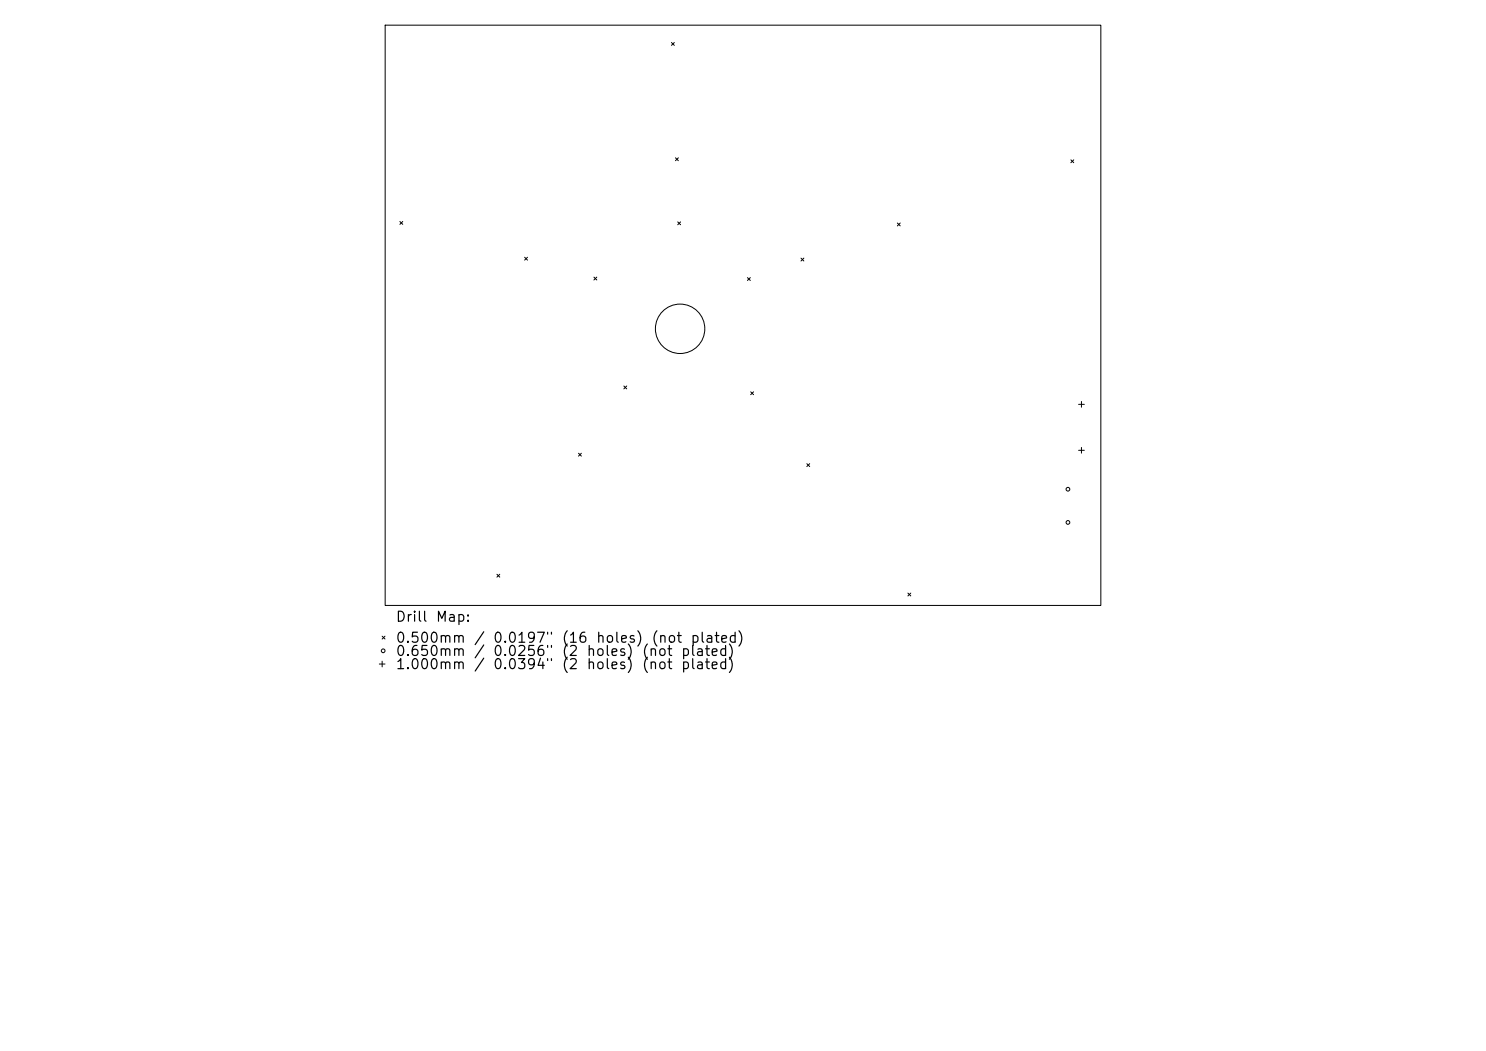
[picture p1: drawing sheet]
<svg xmlns="http://www.w3.org/2000/svg" width="297mm" height="210mm" viewBox="0 0 297 210" stroke-linecap="round" stroke-linejoin="round" font-family="sans-serif">
<defs><g id="words">
<g font-size="2">
<text x="79" y="124.7">Drill</text>
<text x="87" y="124.7">Map:</text>
<text x="79" y="128.9">0.500mm</text>
<text x="79" y="131.6">0.650mm</text>
<text x="94.6" y="128.9">/</text>
<text x="94.6" y="131.6">/</text>
<text x="98.4" y="128.9">0.0197&quot;</text>
<text x="98.4" y="131.6">0.0256&quot;</text>
<text x="112.1" y="128.9">(16</text>
<text x="112.1" y="131.6">(2</text>
<text x="117.1" y="131.6">holes)</text>
<text x="119" y="128.9">holes)</text>
<text x="128.1" y="131.6">(not</text>
<text x="130" y="128.9">(not</text>
<text x="136" y="131.6">plated)</text>
<text x="137.9" y="128.9">plated)</text>
<text x="79" y="134.2">1.000mm</text>
<text x="94.6" y="134.2">/</text>
<text x="98.4" y="134.2">0.0394&quot;</text>
<text x="112.1" y="134.2">(2</text>
<text x="117.1" y="134.2">holes)</text>
<text x="128.1" y="134.2">(not</text>
<text x="136" y="134.2">plated)</text>
</g>
</g></defs>
<g fill="none" stroke="#000" stroke-width=".2">
<path d="M77 5h143v116h-143zM134.2 8.5l.6 .6M134.8 8.5l-.6 .6M135 31.5l.6 .6M135.6 31.5l-.6 .6M214 31.9l.6 .6M214.6 31.9l-.6 .6M79.9 44.3l.6 .5M80.5 44.3l-.6 .5M104.9 51.4l.5 .6M105.4 51.4l-.5 .6M118.7 55.4l.6 .5"/>
<path d="M119.3 55.4l-.6 .5M135.5 44.3l.5 .6M136 44.3l-.5 .6M149.4 55.5l.6 .5M150 55.5l-.6 .5M160.1 51.6l.6 .5M160.7 51.6l-.6 .5M179.4 44.6l.5 .5M179.9 44.6l-.5 .5M124.7 77.1l.6 .6M125.3 77.1l-.6 .6M150 78.3l.6 .6"/>
<path d="M150.6 78.3l-.6 .6M115.6 90.6l.6 .5M116.2 90.6l-.6 .5M161.3 92.7l.5 .5M161.8 92.7l-.5 .5M215.6 80.8h1.1M215.6 90h1.1M216.1 80.2v1.2M216.1 89.4v1.2M99.3 114.7l.6 .6M99.9 114.7l-.6 .6M181.5 118.5l.5 .6"/>
<path d="M182 118.5l-.5 .6M75.8 132.7h1.2M76.4 127.1l.6 .6M76.4 132.1v1.2M77 127.1l-.6 .6"/>
<circle cx="135.9" cy="65.7" r="4.9"/>
<circle cx="213.4" cy="97.8" r=".37"/>
<circle cx="213.4" cy="104.4" r=".37"/>
<circle cx="76.6" cy="130" r=".37"/>
</g>
<use href="#words"/>
</svg>
